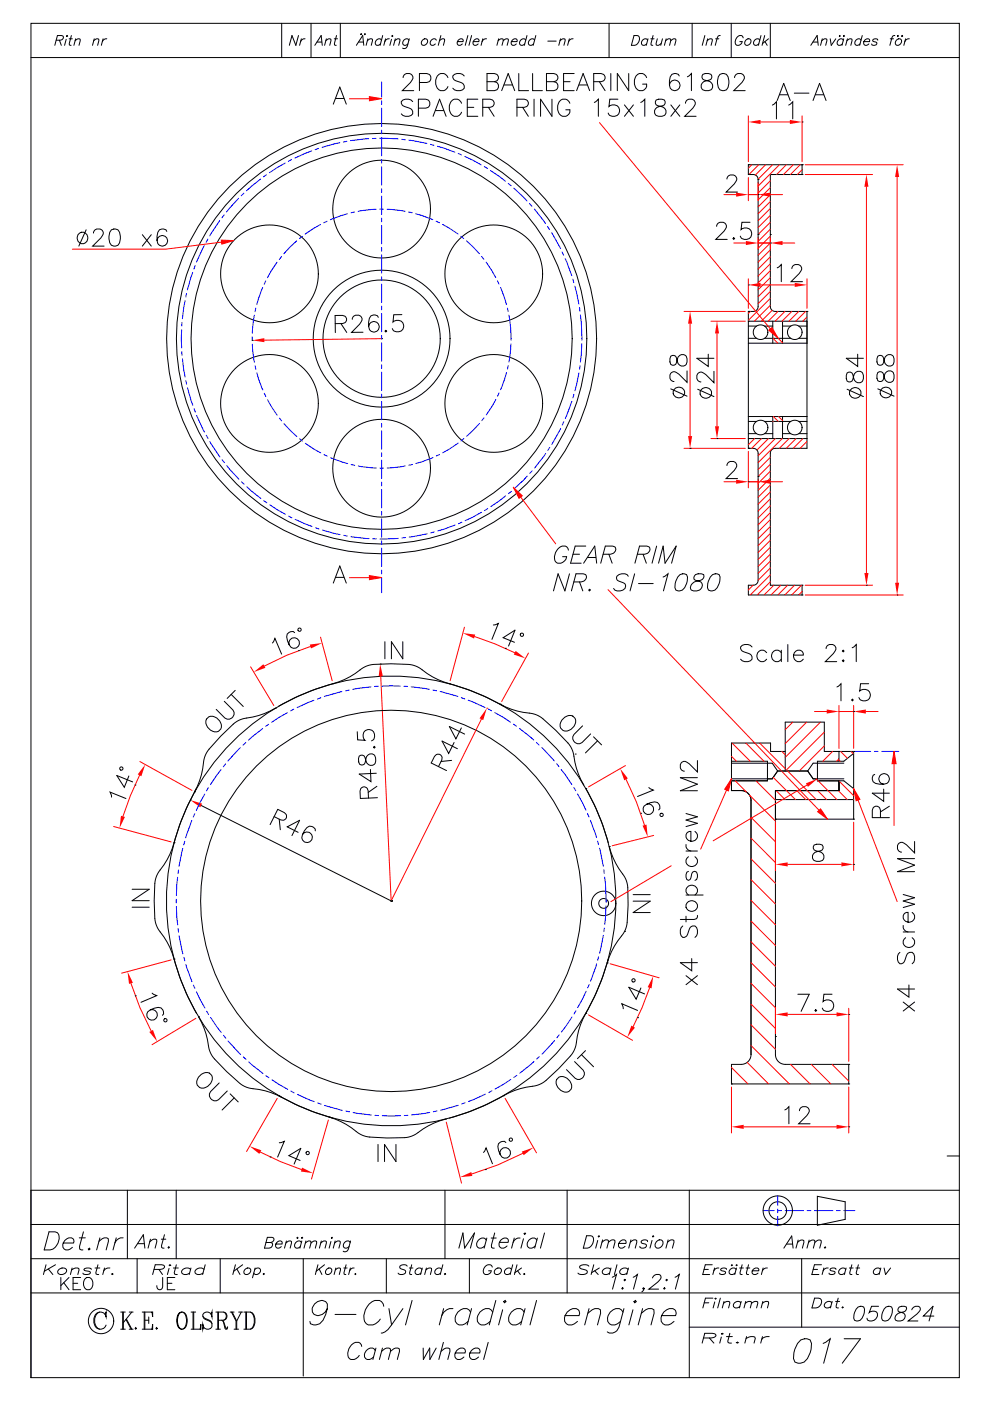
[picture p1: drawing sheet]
<svg xmlns="http://www.w3.org/2000/svg" width="210mm" height="297mm" viewBox="0 0 210 297" stroke-linecap="round" stroke-linejoin="round" font-family="sans-serif">
<g fill="none" stroke="#000" stroke-width=".21">
<path d="M158.7 68.1h12.5v-2.1h-6.8a1.03 1.03 0 0 1-1-1v-28h6.7v-2.1h-11.4v2.1h1.1a1.04 1.04 0 0 1 1 1v27a1.04 1.04 0 0 1-1 1h-1.1v29h1.1a1.04 1.04 0 0 1 1 1.1v26.9a1.04 1.04 0 0 1-1 1.1h-1.1v2h11.4v-2h-6.7v-28a1.03 1.03 0 0 1 1-1.1h6.8v-26.9M158.7 72.7h12.5M158.7 71.7h1.8M158.7 69.1h1.8M162.2 71.7h1.7M162.2 69.1h1.7M163.9 68.1v4.6M166 71.7h1.7M166 69.1h1.7M166 68.1v4.6M169.4 71.7h1.8M169.4 69.1h1.8"/>
<path d="M158.7 93h12.5M158.7 88.3h12.5M158.7 91.9h1.8M158.7 89.3h1.8M162.2 91.9h1.7M162.2 89.3h1.7M163.9 88.3v4.7M166 88.3v4.7M166 91.9h1.7M166 89.3h1.7M169.4 91.9h1.8M169.4 89.3h1.8"/>
<path d="M120.6 116.6l-.4-.7a1.75 1.75 0 0 0-2.4 1.2 1.65 1.65 0 0 0 .5 2.3 1.65 1.65 0 0 0 1.9-1.4h-.9M121.5 117.5h1.4M123.8 119.4l2.3-3.6 .5 3.6M124.2 115.8h-2.2l-1 3.6h2.3M124.6 118.2h1.8M127.9 117.5h1.6a1.12 1.12 0 0 0 1-1.4l-.6-.3h-1.5l-1 3.6M129.1 117.5l.7 1.9M135.2 117.5h1.5a1.12 1.12 0 0 0 1.1-1.4l-.6-.3h-1.6l-.9 3.6M136.4 117.5l.7 1.9M139.3 115.8l-1 3.6M139.7 119.4l1-3.6 .4 3.6 2.3-3.6-1 3.6M120.8 121.6l-1 3.7-1.4-3.7-1 3.7"/>
<path d="M121.7 123.4h1.6a1.11 1.11 0 0 0 1-1.4l-.6-.4h-1.5l-1 3.7M122.9 123.4l.7 1.9M124.9 125.1l.2-.2 .1 .2-.2 .2zM133.3 122.2a1.49 1.49 0 0 0-2.5 .3l.2 .5 1.5 .7 .2 .5a1.47 1.47 0 0 1-2.5 .5M134.6 121.6l-1 3.7M135.4 123.7h3.1M140.6 122.3l1.1-.7-1 3.7M144.2 121.8l.6-.2 .8 .2a3 3 0 0 1-.9 3.3l-.5 .2-.8-.2a3 3 0 0 1 .8-3.3zM147.5 121.8l-.3 .7v.3l1.5 .6a1.15 1.15 0 0 1 .1 1.2 1.15 1.15 0 0 1-1 .7l-1.2-.2a1.31 1.31 0 0 1 1.2-1.9l.8-.2a.89 .89 0 0 0 .6-1.2l-.4-.2zM151.1 121.8l.6-.2 .8 .2a3 3 0 0 1-.9 3.3l-.5 .2-.8-.2a3 3 0 0 1 .8-3.3zM58.4 150.1a21.9 21.9 0 0 1-7.2 2.4l-1.4 .7a43.4 43.4 0 0 0-5.9 6.3l-.5 1a22 22 0 0 1-2.1 7.4M59.1 149.7a47.7 47.7 0 0 1 47.7 0"/>
<path d="M106.1 149.3a21.8 21.8 0 0 0 7.3 2.1l1.4 .7a42.8 42.8 0 0 1 6.1 6l.6 1.1a21.8 21.8 0 0 0 2.3 7.2M122 159.8h.1M41.7 167.1a47.7 47.7 0 0 0 0 47.7M124.3 167.1a47.9 47.9 0 0 1-.6 48.9 24 24 0 0 0-1.7 6.1l-.7 1.4a42.7 42.7 0 0 1-6.1 6l-1.1 .5a22 22 0 0 0-7.3 2.3 47.7 47.7 0 0 1-47.7 0M129 178.6a47.9 47.9 0 0 0-34.9-34.1 23.6 23.6 0 0 1-5.5-3.1l-1.5-.5a42.4 42.4 0 0 0-8.6 .1l-1.1 .4a21.8 21.8 0 0 1-6.8 3.5 47.9 47.9 0 0 0-34.1 35 23.8 23.8 0 0 1-3.2 5.5l-.4 1.5a42.4 42.4 0 0 0 .1 8.5l.3 1.2a21.8 21.8 0 0 1 3.6 6.7 47.7 47.7 0 0 0 33.7 33.7M129.2 179.4a21.6 21.6 0 0 0 3.5 6.9l.4 1.5a43.1 43.1 0 0 1-.2 8.5l-.4 1.1a21.9 21.9 0 0 0-3.7 6.7M132.5 197.4h.1M42.1 215.5a21.8 21.8 0 0 1 2.4 7.3l.7 1.4a43.8 43.8 0 0 0 6.2 5.9l1.1 .4a21.7 21.7 0 0 1 7.4 2.2M129 203.3a47.7 47.7 0 0 1-33.7 33.7M69.8 236.8a21.9 21.9 0 0 1 6.7 3.7l1.5 .5a43.5 43.5 0 0 0 8.6 .1l1.1-.4a21.8 21.8 0 0 1 6.8-3.5"/>
<circle cx="80.9" cy="71.8" r="43.5"/>
<circle cx="80.9" cy="71.8" r="40.4"/>
<circle cx="161.3" cy="70.4" r="1.55"/>
<circle cx="168.6" cy="70.4" r="1.55"/>
<circle cx="161.3" cy="90.6" r="1.55"/>
<circle cx="168.6" cy="90.6" r="1.55"/>
</g>
<g fill="none" stroke="#00f" stroke-width=".21">
<path d="M55.3 38l-3 2.4M56.5 37l-.6 .5M60.5 34.6l-3.3 2M61.8 33.8l-.6 .4M66.1 32l-3.6 1.5M67.6 31.5l-.8 .2M72.1 30.3l-3.8 .9M73.6 30l-.8 .1M78.2 29.4l-3.8 .4M79.8 29.3l-.8 .1M80.5 29.3l3.9 .1M85.2 29.5l.8 .1"/>
<path d="M86.7 29.7l3.8 .7M91.3 30.6l.7 .2M92.8 31l3.7 1.3M97.2 32.5l.7 .4M98.6 33.2l3.5 1.7M102.7 35.3l.7 .4M104 36.2l3.2 2.2M107.8 38.9l.6 .5M109 39.9l2.8 2.7M40.9 57.7l-1.2 3.7M41.4 56.3l-.3 .7M43.3 52l-1.6 3.6"/>
<path d="M44.1 50.7l-.4 .7M46.6 46.8l-2.1 3.2M47.6 45.6l-.5 .6M50.6 42l-2.6 2.9M51.7 41l-.5 .5M112.3 43.2l.5 .5M113.3 44.3l2.4 3.1M116.1 48l.5 .7M117 49.3l1.9 3.4M119.2 53.4l.4 .7M119.9 54.8l1.4 3.6M121.5 59.2l.2 .7"/>
<path d="M38.5 69.9v3.9M38.6 74.5v.8M38.6 68.3v.8M38.7 76.1l.6 3.8M39.3 63.7l-.6 3.9M39.6 62.2l-.2 .8M121.9 60.7l.9 3.8M122.8 79.1l-.9 3.7M122.9 65.2l.1 .8M123 77.5l-.1 .8M123.1 66.8l.3 5.3M123.4 72.9l-.3 3.8"/>
<path d="M39.4 80.7l.2 .7M39.8 82.2l1.1 3.7M41.2 86.6l.2 .8M41.7 88.1l1.7 3.5M43.8 92.3l.3 .6M44.5 93.6l2.1 3.3M47.1 97.5l.5 .6M48.1 98.7l2.6 2.9M112.9 99.8l-.6 .6M115.7 96.1l-2.3 3.1M116.6 94.8l-.4 .7M118.9 90.8l-1.9 3.4"/>
<path d="M119.6 89.4l-.3 .7M121.3 85.1l-1.4 3.6M121.7 83.6l-.2 .7M51.2 102.1l.6 .6M52.4 103.2l2.9 2.5M55.9 106.1l.7 .5M57.2 107l3.3 2M61.2 109.4l.7 .4M62.6 110.1l3.6 1.5M66.9 111.9l.7 .2M68.4 112.4l3.7 .9M72.9 113.5l.8 .1"/>
<path d="M74.4 113.8l3.9 .4M79.1 114.2h.7M84.5 114.1l-3.9 .2M86 113.9l-.7 .1M90.6 113.2l-3.8 .6M92.1 112.8l-.7 .2M96.5 111.3l-3.6 1.2M98 110.7l-.7 .3M102.1 108.6l-3.4 1.8M103.5 107.8l-.7 .4M107.2 105.1l-3.1 2.3M108.5 104.2l-.6 .4"/>
<path d="M111.8 100.9l-2.8 2.7"/>
</g>
<path d="M170.8 34.9h20.8M190.3 37.5v86M170.8 126.1h20.8" fill="none" stroke="#f00" stroke-width=".21"/>
<g fill="#f00">
<path d="M190.3 34.9l.4 2.6h-.8z"/>
<path d="M189.9 123.5h.8l-.4 2.6z"/>
</g>
<g fill="none" stroke="#000" stroke-width=".21">
<path d="M170.1 34.9h.1M186.2 79a1.36 1.36 0 0 0 .3 1.9l.7-.2 .2-.3a1.67 1.67 0 0 1 1-1.8 .95 .95 0 0 1 1.2 .9v.7a1.04 1.04 0 0 1-1.1 .9 1.04 1.04 0 0 1-.9-1.1l-.2-.7a.73 .73 0 0 0-1.2-.3zM186.2 75.5a1.37 1.37 0 0 0 .3 1.9l.7-.2 .2-.3a1.67 1.67 0 0 1 1-1.7 .94 .94 0 0 1 1.2 .8v.7a1.04 1.04 0 0 1-1.1 .9 1.04 1.04 0 0 1-.9-1l-.2-.7a.73 .73 0 0 0-1.2-.4zM186.2 82.4l3.4 1.6M170.1 126.1h.1M190.3 126.1h.1"/>
<circle cx="187.9" cy="83.2" r="1.2"/>
</g>
<path d="M170.8 37h14.3M183.8 39.6v81.9M170.8 124.1h14.3" fill="none" stroke="#f00" stroke-width=".21"/>
<g fill="#f00">
<path d="M183.8 37l.4 2.6h-.9z"/>
<path d="M183.3 121.5h.9l-.4 2.6z"/>
</g>
<g fill="none" stroke="#000" stroke-width=".21">
<path d="M170.1 37h.1M179.7 79.1a1.37 1.37 0 0 0 .3 1.9l.7-.2 .2-.4a1.65 1.65 0 0 1 1-1.7 .94 .94 0 0 1 1.2 .9v.7a1.04 1.04 0 0 1-1.1 .9 1.04 1.04 0 0 1-.9-1.1l-.2-.7a.73 .73 0 0 0-1.2-.3zM181.9 75.1v2.6l-2.4-1.8h3.6M179.7 82.5l3.4 1.6M170.1 124.1h.1M183.8 124.1h.1"/>
<circle cx="181.4" cy="83.3" r="1.2"/>
</g>
<path d="M150.8 68.1h7.3M152.1 70.7v19.7M150.8 93h7.3" fill="none" stroke="#f00" stroke-width=".21"/>
<g fill="#f00">
<path d="M152.1 68.1l.4 2.6h-.8z"/>
<path d="M151.7 90.4h.8l-.4 2.6z"/>
</g>
<g fill="none" stroke="#000" stroke-width=".21">
<path d="M150.2 75.1v2.6l-2.4-1.8h3.6M151.4 78.7v2.4l-1.7-1.7a1.09 1.09 0 0 0-1.7-.2l-.2 .4v.7a.91 .91 0 0 0 .9 .7M158.7 68.1h.1M148 82.5l3.4 1.6M152.1 93h.1M158.7 93h.1"/>
<circle cx="57.2" cy="58.1" r="10.4"/>
<circle cx="80.9" cy="44.3" r="10.4"/>
<circle cx="104.7" cy="58.1" r="10.4"/>
<circle cx="80.9" cy="71.8" r="12.4"/>
<circle cx="80.9" cy="71.8" r="14.5"/>
<circle cx="80.9" cy="71.8" r="45.6"/>
<circle cx="57.2" cy="85.5" r="10.4"/>
<circle cx="80.9" cy="99.3" r="10.4"/>
<circle cx="104.7" cy="85.5" r="10.4"/>
<circle cx="149.7" cy="83.3" r="1.2"/>
</g>
<g fill="none" stroke="#f00" stroke-width=".21">
<path d="M158.7 24.6v9.7M159.5 34.9l-.8 .8M160.9 34.9l-2 2.1M161.3 25.9h6.2M162.4 34.9l-2.2 2.2M163.4 39.8l-2.6 2.6M163.4 38.3l-2.6 2.6M163.9 34.9l-3.1 3.1M165.3 34.9l-4.5 4.5M166.8 34.9l-2.1 2.1M168.3 34.9l-2.1 2.1M169.7 34.9l-2 2.1"/>
<path d="M170.1 36l-1 1M170.1 24.6v9.7M163.4 58.8l-2.6 2.6M163.4 57.4l-2.6 2.6M163.4 55.9l-2.6 2.6M163.4 54.4l-2.6 2.6M163.4 53l-2.6 2.6M163.4 51.5l-2.6 2.6M163.4 50l-2.6 2.6M163.4 48.6l-2.6 2.6M163.4 47.1l-2.6 2.6M163.4 45.7l-2.6 2.5"/>
<path d="M163.4 44.2l-2.6 2.6M163.4 42.7l-2.6 2.6M163.4 41.3l-2.6 2.5M159.2 66l-.5 .4M163.4 64.7l-3.4 3.4M163.4 63.2l-4.7 4.7M163.4 61.8l-2.6 2.6M163.4 60.3l-2.6 2.6M163.8 65.8l-2.3 2.3M165 66l-2.1 2.1M166.5 66l-2.1 2.1M167.9 66l-2 2.1"/>
<path d="M169.4 66l-2.1 2.1M170.9 66l-2.1 2.1M171.2 67.2l-.9 .9M160.1 93l-1.4 1.3M161.5 93l-2.1 2M163 93l-2.5 2.4M163.4 97l-2.6 2.5M163.4 98.4l-2.6 2.6M163.4 99.9l-2.6 2.6M164.5 93l-3.7 3.6M165.9 93l-5.1 5.1M167.4 93l-2.1 2"/>
<path d="M168.9 93l-2.1 2M170.3 93l-2.1 2M171.2 93.6l-1.5 1.4M163.4 101.3l-2.6 2.6M163.4 102.8l-2.6 2.6M163.4 104.3l-2.6 2.6M163.4 105.7l-2.6 2.6M163.4 107.2l-2.6 2.6M163.4 108.7l-2.6 2.6M163.4 110.1l-2.6 2.6M163.4 111.6l-2.6 2.6M163.4 113.1l-2.6 2.6"/>
<path d="M163.4 114.5l-2.6 2.6M163.4 116l-2.6 2.6M163.4 117.5l-2.6 2.6M163.4 118.9l-2.6 2.6M159.7 124.1l-1 1M163.4 120.4l-2.6 2.6M163.4 121.9l-4.3 4.2M163.4 123.3l-2.8 2.8M164.1 124.1l-2 2M165.6 124.1l-2.1 2M167.1 124.1l-2.1 2M168.5 124.1l-2 2"/>
<path d="M170 124.1l-2.1 2M170.1 125.4l-.7 .7"/>
</g>
<g fill="none" stroke="#00f" stroke-width=".21">
<path d="M56.4 59.5l-.4 .7M58.8 55.6l-2.1 3.3M59.7 54.4l-.5 .6M62.9 51.1l-2.7 2.7M64.1 50.1l-.6 .5M68 47.6l-3.3 2M69.4 46.9l-.7 .3M73.7 45.3l-3.6 1.3M75.2 44.9l-.8 .2M79.8 44.4l-3.8 .4M81.3 44.3h-.7M82.1 44.4l3.8 .4"/>
<path d="M86.7 44.9l.7 .2M88.2 45.3l3.6 1.3M92.5 46.9l.7 .3M93.9 47.6l3.2 2M97.7 50.1l.7 .5M98.9 51.1l2.8 2.7M102.2 54.4l.4 .6M103.1 55.6l2.1 3.2M105.5 59.5l.3 .7M53.5 71.4v.8M53.5 73l.5 3.8M54 66.8l-.5 3.9"/>
<path d="M54.1 77.5l.2 .8M54.3 65.3l-.2 .8M54.5 79l1.2 3.7M55.7 60.9l-1.2 3.7M106.2 60.9l1.2 3.7M107.4 79l-1.2 3.6M107.6 65.3l.2 .8M107.8 77.5l-.2 .7M107.9 66.8l.4 2.8 .1 2.5M108.4 72.9l-.5 3.8M56.1 83.4l.3 .7M56.8 84.8l2 3.2"/>
<path d="M59.3 88.6l.4 .6M60.2 89.8l2.8 2.7M63.6 93l.6 .5M64.8 94l3.2 2M68.7 96.4l.7 .3M70.1 97l3.6 1.3M74.5 98.5l.7 .1M76 98.8l3.8 .4M80.6 99.2h.8M86 98.8l-3.9 .4M87.5 98.5l-.8 .1M91.8 97l-3.6 1.3"/>
<path d="M93.2 96.3l-.7 .4M97.2 93.9l-3.3 2.1M98.4 93l-.6 .5M101.7 89.8l-2.7 2.7M102.7 88.6l-.5 .6M105.2 84.7l-2.1 3.3M105.9 83.3l-.4 .7"/>
</g>
<g fill="#f00">
<path d="M158.7 25.9l2.6-.5v.9z"/>
<path d="M167.5 25.4l2.6 .5-2.6 .4z"/>
</g>
<path d="M154.2 38a.9 .9 0 0 1 .7-.9h.7a.89 .89 0 0 1 .5 1.4l-2.1 2.2h2.4M158.7 34.9h.1M163.8 22.3l.9-.7v3.6M167.3 22.3l.8-.7v3.6M170.1 34.9h.1M170.1 25.9h.1" fill="none" stroke="#000" stroke-width=".21"/>
<path d="M158.7 37.6v5M160.8 38.7v3.9M153.5 41.3h2.6M158.7 41.3h2.1M163.4 41.3h2.6" fill="none" stroke="#f00" stroke-width=".21"/>
<g fill="#f00">
<path d="M156.1 40.8l2.6 .5-2.6 .4z"/>
<path d="M160.8 41.3l2.6-.5v.9z"/>
</g>
<path d="M158.7 37h.1M160.8 38h.1M152 48a.89 .89 0 0 1 .7-.9h.7a.88 .88 0 0 1 .5 1.4l-2.1 2.2h2.5M155.5 50.6l.1-.2 .2 .2-.2 .1zM159.1 47.1h-1.7l-.2 1.6a1.28 1.28 0 0 1 1.9-.1 1.28 1.28 0 0 1-.2 2 1.28 1.28 0 0 1-1.9-.5M160.8 41.3h.1" fill="none" stroke="#000" stroke-width=".21"/>
<path d="M155.6 51.5h2.6M160.8 50.4v2.4M160.8 51.5h2.6M163.4 50.4v2.4M166 51.5h2.6" fill="none" stroke="#f00" stroke-width=".21"/>
<g fill="#f00">
<path d="M158.2 51.1l2.6 .4-2.6 .4z"/>
<path d="M163.4 51.5l2.6-.4v.8z"/>
</g>
<path d="M160.8 49.7h.1M163.4 49.7h.1M163.4 51.5h.1" fill="none" stroke="#000" stroke-width=".21"/>
<path d="M145.1 66h13M146.4 68.6v23.8M145.1 95h13" fill="none" stroke="#f00" stroke-width=".21"/>
<g fill="#f00">
<path d="M146.4 66l.4 2.6h-.9z"/>
<path d="M145.9 92.4h.9l-.4 2.6z"/>
</g>
<g fill="none" stroke="#000" stroke-width=".21">
<path d="M142.3 75.5a1.38 1.38 0 0 0 .3 1.9l.7-.2 .2-.3a1.67 1.67 0 0 1 1-1.7 .94 .94 0 0 1 1.2 .8v.7a1.04 1.04 0 0 1-1.1 .9 1.04 1.04 0 0 1-.9-1l-.2-.7a.74 .74 0 0 0-1.2-.4zM145.7 78.6v2.4l-1.7-1.7a1.1 1.1 0 0 0-1.7-.2l-.2 .4v.7a.9 .9 0 0 0 .9 .7M158.7 66h.1M142.3 82.4l3.4 1.6M146.4 95h.1M158.7 95h.1"/>
<circle cx="144" cy="83.2" r="1.2"/>
</g>
<path d="M108.9 103.3l1.9 1.8-.7 .5z" fill="none" stroke="#f00" stroke-width=".21"/>
<path d="M108.9 103.3l1.9 1.8-.7 .5z" fill="#f00"/>
<path d="M158.7 59.1v6.3M171.2 59.1v6.3M161.3 60.4h7.3M110.4 105.4l7.5 9.9" fill="none" stroke="#f00" stroke-width=".21"/>
<path d="M164.9 56.8l.8-.7v3.6M168 56.9a.9 .9 0 0 1 .7-.8h.6a.89 .89 0 0 1 .6 1.4l-2.1 2.2h2.4" fill="none" stroke="#000" stroke-width=".21"/>
<g fill="#f00">
<path d="M168.6 60l2.6 .4-2.6 .4z"/>
<path d="M158.7 60.4l2.6-.4v.8z"/>
</g>
<path d="M158.7 66h.1M158.7 60.4h.1M171.2 66h.1M154.2 98.7a.9 .9 0 0 1 .7-.9h.7a.89 .89 0 0 1 .5 1.4l-2.1 2.2h2.4" fill="none" stroke="#000" stroke-width=".21"/>
<path d="M158.7 95.7v7.7M153.5 102.1h2.6M158.7 102.1h2.1M160.8 101.7v1.7M163.4 102.1h2.6" fill="none" stroke="#f00" stroke-width=".21"/>
<g fill="#f00">
<path d="M160.8 102.1l2.6-.4v.9z"/>
<path d="M156.1 101.7l2.6 .4-2.6 .5z"/>
</g>
<g fill="none" stroke="#000" stroke-width=".21">
<path d="M158.7 95h.1M158.7 102.1h.1M160.8 101h.1M159.5 137.1a1.6 1.6 0 0 0-2.4 0 .93 .93 0 0 0 .7 1.1l1 .3a.88 .88 0 0 1 .7 .7 .88 .88 0 0 1-.3 .9 1.66 1.66 0 0 1-2.1-.4M162.6 138.4a1.16 1.16 0 0 0-1.7-.2 1.16 1.16 0 0 0 0 1.7 1.16 1.16 0 0 0 1.7-.2M165.7 138.4a1.16 1.16 0 0 0-1.7-.2 1.16 1.16 0 0 0 0 1.7 1.16 1.16 0 0 0 1.7-.2M165.7 137.8v2.5M167.1 136.6v3.7M168.3 138.9h2.1a1.04 1.04 0 0 0-1-1.1 1.04 1.04 0 0 0-1.1 1.1 1.14 1.14 0 0 0 .7 1.3 1.14 1.14 0 0 0 1.4-.5M175.2 137.5a.88 .88 0 0 1 .7-.9h.7a.88 .88 0 0 1 .5 1.4l-2 2.3h2.4M178.9 137.8l.1 .2-.1 .2-.2-.2zM180.8 137.3l.8-.7v3.7"/>
<path d="M75.8 155.1l.1 1.7 1.5 .1a1.28 1.28 0 0 1-.1-1.9 1.28 1.28 0 0 1 1.9 .2 1.28 1.28 0 0 1-.4 1.8M79.4 158.2l.2 .2-.2 .2-.2-.2zM166.6 159.3h-3.2v-1.8h-8.2v10.1h2a2.08 2.08 0 0 1 2.1 2.1v53.9M178 159.3v2.1M178.7 140.1l.2-.2 .1 .2-.1 .2zM181.1 159.7l-2.1 1.7h-5.6v4.1h5.6l2.1 1.7M76.2 160.3a1.37 1.37 0 0 0 .4 1.9l.7-.2 .2-.4a1.67 1.67 0 0 1 .9-1.8 .94 .94 0 0 1 1.3 .8v.7a1.04 1.04 0 0 1-1.1 1 1.04 1.04 0 0 1-1-1l-.2-.7a.73 .73 0 0 0-1.2-.3zM78.6 163.1l.1 2.6-2.5-1.6 3.6-.2M79.9 166.7l-1.8 1.3M80.1 169.1l-3.7 .2v-1.6l.1-.5a.84 .84 0 0 1 1.4-.1l.2 .5 .1 1.6M155.2 161.4h7.6v4.1h-7.6M155.2 161.8h8.6l1.1 1.6"/>
<path d="M164.5 167.6v56a2.09 2.09 0 0 0 2.1 2h13.4v4.2h-24.8v-4.2h2a2.08 2.08 0 0 0 2.1-2M164.5 167.6h13.5v-2.1h-4.6v-.4h-.9l-1.2-1.7h-6.4l-1.1 1.7h-1v.4h-7.6v2.1h2a2.08 2.08 0 0 1 2.1 2.1v53.9M164.5 169.5h16.6M164.9 163.4h6.4M164.9 163.4l-1.1 1.7h-8.6M166.6 163.4v-10.3h8.2v6.2h6.3v14.3h-16.6M171.3 163.4l1.2 1.7h6.5M178 165.5v2.1h-13.5M179 161.8h-6.5l-1.2 1.6"/>
</g>
<g fill="none" stroke="#f00" stroke-width=".21">
<path d="M80.8 143.4l2.2 47.6M155.3 157.5l3.8 3.9M158.2 157.5l3.9 3.9M161.1 157.5l5.5 5.4M165.8 159.3l.8 .7M168.2 153.1l-1.6 1.6M171.1 153.1l-4.5 4.5M174 153.1l-7.4 7.4M174.8 158.1l-5.3 5.3M174.8 155.2l-8.2 8.2M176.6 159.3l-2.1 2.1M178.3 159.3l1.5 1.4"/>
<path d="M180.5 159.3l.5 .5M155.2 160.3l1 1.1M155.9 165.5l2.5 2.4M159 168.5l5.5 5.5M159.3 177.7l5.2 5.1M159.3 173.3l5.2 5.1M160.3 165.5l4.2 4.2M164 164.8l4.7 4.7M164.6 167.6l1.9 1.9M167.1 163.4l6 6.1M169 167.6l1.9 1.9M173.1 165.1l.3 .3"/>
<path d="M173.4 167.6l1.9 1.9M173.5 165.5l4 4M177.8 167.6l1.9 1.9M178 160.9l-.5 .5M178 165.5l3.1 3.1M178 161.1l.2 .3M181.1 169.5h.1M159.3 190.9l5.2 5.1M159.3 195.2l5.2 5.2M159.3 199.6l5.2 5.2M159.3 186.5l5.2 5.1M159.3 182.1l5.2 5.1"/>
<path d="M159.3 204l5.2 5.2M159.3 208.4l5.2 5.2M159.3 212.8l5.2 5.2M159.3 217.2l5.2 5.2M155.2 226.3l3.4 3.5M158.5 225.2l4.5 4.6M159.3 221.6l8.1 8.2M167.7 225.6l4.1 4.2M172.1 225.6l4.1 4.2M176.5 225.6l3.5 3.6"/>
</g>
<path d="M80.6 140.8l.6 2.5-.9 .1z" fill="#f00"/>
<path d="M80.6 140.8h.1M42.7 170.7l40.3 20.3M58.1 173.1l1.4 .7 .6 .1a.83 .83 0 0 0 .6-1.3l-.4-.3-1.4-.7-1.6 3.2M59.2 173.7l.3 2.2M63.2 176.4l-2.3-1.1 2.7-1.4-1.7 3.2M66.9 176.1a1.07 1.07 0 0 0-1.3-1 3.3 3.3 0 0 0-1.6 2.5 1.12 1.12 0 0 0 1.6 .9 1.12 1.12 0 0 0 .4-1.8 1.12 1.12 0 0 0-1.8 .2" fill="none" stroke="#000" stroke-width=".21"/>
<path d="M40.4 169.6l2.5 .8-.4 .7z" fill="#f00"/>
<path d="M40.4 169.6h.1M83 191h.1" fill="none" stroke="#000" stroke-width=".21"/>
<path d="M98.5 133l-3 11.3M100.7 134.9l4.3 1.6 4.2 1.9M112.1 138.4l-5.7 10.3" fill="none" stroke="#f00" stroke-width=".21"/>
<g fill="#f00">
<path d="M109.4 138l2.1 1.6-2.5-.9z"/>
<path d="M98.2 134.2l2.6 .3-.3 .8z"/>
</g>
<g fill="none" stroke="#000" stroke-width=".21">
<path d="M104.6 132.5l1.1-.3-1.4 3.3M107.2 137.4h.1M109.1 136.1l-2.4-.9 2.5-1.6-1.3 3.3M95.3 144.9h.1M106.1 149.3h.1M83 191h.1"/>
<circle cx="110.7" cy="134.6" r=".35"/>
</g>
<path d="M132.7 162.3l-7.9 4.5M132.8 165.2l2.2 4.8 1.7 4.9M138.6 177.1l-8.7 2.2" fill="none" stroke="#f00" stroke-width=".21"/>
<g fill="#f00">
<path d="M136.3 175l.8-.2 .3 2.6z"/>
<path d="M131.5 162.9l1.7 2.1-.8 .4z"/>
</g>
<g fill="none" stroke="#000" stroke-width=".21">
<path d="M124.3 167.1h.1M129.2 179.4h.1M135.9 172.4h.1M137.2 170.5a1.13 1.13 0 0 1 1.4 1 1.13 1.13 0 0 1-1.4 1.1 1.13 1.13 0 0 1-.6-1.7 3.3 3.3 0 0 1 2.9-.8 1.06 1.06 0 0 1 .2 1.6M137.6 166.9l1 .6-3.4 1.3M83 191h.1"/>
<circle cx="140.3" cy="172.7" r=".35"/>
</g>
<path d="M124.8 215.1l9.4 5.4M129.4 204.3l10.4 3M137.8 209.4l-1.6 4.2-1.9 4" fill="none" stroke="#f00" stroke-width=".21"/>
<g fill="#f00">
<path d="M133.9 217.4l.8 .4-1.6 2.1z"/>
<path d="M138.6 206.9l-.4 2.6-.8-.2z"/>
</g>
<g fill="none" stroke="#000" stroke-width=".21">
<path d="M83 191h.1M124.3 214.8h.1M128.8 204.1h.1M132.2 213.8l-.3-1 3.3 1.4M135.2 215.7h.1M135.9 209.4l-1 2.4-1.5-2.5 3.3 1.4"/>
<circle cx="134.4" cy="207.8" r=".35"/>
</g>
<path d="M94.7 237.9l3.2 12.9M107.1 232.8l6.7 11.6M110.9 244.5l-5.3 2.4-5.5 2" fill="none" stroke="#f00" stroke-width=".21"/>
<g fill="#f00">
<path d="M97.6 249.5l2.4-1.1 .2 .9z"/>
<path d="M110.7 244.1l2.4-.9-2 1.7z"/>
</g>
<g fill="none" stroke="#000" stroke-width=".21">
<path d="M83 191h.1M94.5 237.2h.1M106.8 232.3h.1M102.6 244.3l.5-1 1.4 3.4M103 247.9h.1M107.3 242.2a1.07 1.07 0 0 0-1.6 .3 3.3 3.3 0 0 0 .8 2.8 1.13 1.13 0 0 0 1.7-.6 1.13 1.13 0 0 0-1-1.4 1.13 1.13 0 0 0-1.1 1.4"/>
<circle cx="108.4" cy="241.6" r=".35"/>
</g>
<path d="M58.8 232.8l-6.5 11.3M69.7 237.4l-3.6 12.5M55.2 244.2l4.3 2 4.4 1.7" fill="none" stroke="#f00" stroke-width=".21"/>
<g fill="#f00">
<path d="M52.9 243l2.5 .8-.4 .8z"/>
<path d="M64.1 247.5l2.3 1.2-2.6-.4z"/>
</g>
<g fill="none" stroke="#000" stroke-width=".21">
<path d="M83 191h.1M59.1 232.3h.1M69.8 236.8h.1M57.3 245.2h.1M59.2 242.2l1.1-.3-1.4 3.4M63.7 246l-2.4-1 2.5-1.6-1.4 3.4"/>
<circle cx="65.3" cy="244.4" r=".34"/>
</g>
<path d="M27.8 208.4l1.9 5.2 2.4 4.9M36.3 203.5l-10.5 2.8M41.6 215.9l-9.4 5.6" fill="none" stroke="#f00" stroke-width=".21"/>
<g fill="#f00">
<path d="M27.1 206l1.1 2.3-.8 .3z"/>
<path d="M31.7 218.8l.7-.5 .9 2.5z"/>
</g>
<g fill="none" stroke="#000" stroke-width=".21">
<path d="M83 191h.1M28.7 211.1h.1M31.9 214.1a1.13 1.13 0 0 1 1.5 1 1.13 1.13 0 0 1-1.5 1.1 1.13 1.13 0 0 1-.6-1.7 3.3 3.3 0 0 1 2.9-.8 1.07 1.07 0 0 1 .3 1.5M32.3 210.5l.9 .6-3.3 1.4M36.9 203.3h.1M42.1 215.5h.1"/>
<circle cx="35.1" cy="216.3" r=".35"/>
</g>
<path d="M24.1 175.2l12.2 3.3M29.6 164.3l-1.9 4.3-1.6 4.5M29.7 161.4l11 6.1" fill="none" stroke="#f00" stroke-width=".21"/>
<g fill="#f00">
<path d="M30.8 162.1l-.8 2.4-.8-.4z"/>
<path d="M25.7 172.9l.8 .3-1.1 2.3z"/>
</g>
<g fill="none" stroke="#000" stroke-width=".21">
<path d="M23.7 169l-.4-1.1 3.4 1.4M27.3 164.5l-.9 2.4-1.6-2.5 3.3 1.3M28.6 166.4h.1M36.9 178.6h.1M41.3 167.9h.1M83 191h.1"/>
<circle cx="25.7" cy="162.9" r=".35"/>
</g>
<path d="M65.8 137l-4.9 1.9-4.8 2.3M68 135.1l2.5 9.2M53.2 141.4l4.9 8.2" fill="none" stroke="#f00" stroke-width=".21"/>
<g fill="#f00">
<path d="M65.7 136.6l2.6-.3-2.3 1.2z"/>
<path d="M53.8 142.5l2.1-1.7 .4 .8z"/>
</g>
<g fill="none" stroke="#000" stroke-width=".21">
<path d="M57.8 136.3l.5-1 1.4 3.4M62.5 134.1a1.07 1.07 0 0 0-1.6 .3 3.3 3.3 0 0 0 .9 2.8 1.13 1.13 0 0 0 1.7-.6 1.13 1.13 0 0 0-1.1-1.4 1.13 1.13 0 0 0-1.1 1.5M63.3 137.9h.1M81.6 136v3.7M85.4 136v3.7l-2.4-3.7v3.7M44.3 152a2.06 2.06 0 0 1 2.5 2.5 1.67 1.67 0 0 1-2.8-.3 1.5 1.5 0 0 1 .3-2.2zM47.6 148.7l1.8 1.8a1.22 1.22 0 0 1-.1 1.6 1.22 1.22 0 0 1-1.6 .1l-1.8-1.8M49 147.2l2.6 2.6M49.9 146.3l-1.7 1.8M58.4 150.1h.1M70.6 144.9h.1M119.2 152.6a1.66 1.66 0 0 1 2.8-.3 2.06 2.06 0 0 1-2.6 2.5 1.42 1.42 0 0 1-.2-2.2z"/>
<path d="M123.6 153.9l-1.9 1.8a1.22 1.22 0 0 0 .2 1.6 1.22 1.22 0 0 0 1.5 .1l1.9-1.8M125.9 156.2l1.7 1.7M126.7 157l-2.5 2.6M28 192.3h3.7M28 188.5h3.7l-3.7 2.4h3.7M83 191h.1M134.3 189.6h3.6M134.3 191h3.6l-3.6 2.4h3.6M42.1 228.3a1.67 1.67 0 0 1 2.8-.3 2.06 2.06 0 0 1-2.6 2.5 1.43 1.43 0 0 1-.2-2.2zM46.5 229.6l-1.8 1.8a1.22 1.22 0 0 0 .1 1.6 1.22 1.22 0 0 0 1.6 .1l1.8-1.8M48.8 231.9l1.7 1.7M49.7 232.7l-2.6 2.6"/>
<path d="M118.6 228.3a2.06 2.06 0 0 1 2.5 2.6 1.66 1.66 0 0 1-2.8-.4 1.48 1.48 0 0 1 .3-2.2zM121.9 225l1.8 1.9a1.22 1.22 0 0 1-.1 1.6 1.22 1.22 0 0 1-1.6 .1l-1.8-1.9M123.3 223.6l2.6 2.5M124.2 222.7l-1.7 1.7M80.2 242.6v3.6M84 242.6v3.6l-2.4-3.6v3.6"/>
<circle cx="63.5" cy="133.5" r=".35"/>
<circle cx="83" cy="191" r="40.4"/>
</g>
<path d="M155.2 230.4v9.8M157.7 238.9h19.7M180 230.4v9.8" fill="none" stroke="#f00" stroke-width=".21"/>
<g fill="#f00">
<path d="M155.2 238.9l2.5-.5v.9z"/>
<path d="M177.4 238.4l2.6 .5-2.6 .4z"/>
</g>
<path d="M155.2 229.8h.1M166.5 235.3l.8-.7v3.6M169.6 235.5a.89 .89 0 0 1 .7-.9h.7a.88 .88 0 0 1 .5 1.4l-2.1 2.2h2.4M180 229.8h.1M180 238.9h.1" fill="none" stroke="#000" stroke-width=".21"/>
<path d="M164.5 213.7v5.4M167.1 215h10.3M180 213.7v11.3" fill="none" stroke="#f00" stroke-width=".21"/>
<g fill="#f00">
<path d="M164.5 215l2.6-.4v.9z"/>
<path d="M177.4 214.6l2.6 .4-2.6 .5z"/>
</g>
<path d="M164.5 219.7h.1M169.2 210.8h2.4l-1.7 3.6M172.9 214.2l.1-.2 .2 .2-.2 .2zM176.5 210.8h-1.7l-.2 1.5a1.28 1.28 0 0 1 1.9 0 1.28 1.28 0 0 1-.2 1.9 1.28 1.28 0 0 1-1.9-.5M180 215h.1M180 225.6h.1" fill="none" stroke="#000" stroke-width=".21"/>
<path d="M164.5 174.3v10.2M181.1 174.3v10.2M167.1 183.2h11.4" fill="none" stroke="#f00" stroke-width=".21"/>
<g fill="#f00">
<path d="M164.5 183.2l2.6-.4v.9z"/>
<path d="M178.5 182.8l2.6 .4-2.6 .5z"/>
</g>
<path d="M164.5 173.6h.1M172.7 179.1a.73 .73 0 0 0 .3 1.2 1.67 1.67 0 0 1 1.8 1.1 .94 .94 0 0 1-.9 1.2h-.7a1.04 1.04 0 0 1-.9-1.1 1.04 1.04 0 0 1 1.1-1l.7-.2a.74 .74 0 0 0 .3-1.2l-.5-.1zM181.1 173.6h.1M181.1 183.2h.1" fill="none" stroke="#000" stroke-width=".21"/>
<path d="M181.1 159.3h3.6M185.5 159.3h.7M187 159.3h3.6" fill="none" stroke="#00f" stroke-width=".21"/>
<path d="M46.9 50.9l2.7 .1-2.6 .8z" fill="none" stroke="#f00" stroke-width=".21"/>
<path d="M46.9 50.9l2.7 .1-2.6 .8z" fill="#f00"/>
<path d="M47 51.3l-11.8 1.5h-19.9M80.9 71.8l-24.8 .3" fill="none" stroke="#f00" stroke-width=".21"/>
<g fill="none" stroke="#000" stroke-width=".21">
<path d="M18.3 48.7l-1.6 3.5M19.8 49.4a.9 .9 0 0 1 .7-.9h.7a.89 .89 0 0 1 .5 1.4l-2 2.3h2.4M23.6 48.7a1.18 1.18 0 0 1 1.8 .5 3 3 0 0 1-.4 2.8 1.17 1.17 0 0 1-1.7-.5 3 3 0 0 1 .3-2.8zM30.2 49.7l1.9 2.5M32.1 49.7l-1.9 2.5M35.4 49.1a1.04 1.04 0 0 0-1-.6 1.04 1.04 0 0 0-.9 .7 2.6 2.6 0 0 0 .3 2.8 1.13 1.13 0 0 0 1.7-.5 1.13 1.13 0 0 0-.8-1.5 1.13 1.13 0 0 0-1.4 1M71.1 68.6h1.6l.5-.2a.84 .84 0 0 0 0-1.4l-.6-.1h-1.5v3.6M72.3 68.6l1.2 1.9M74.7 67.7a.88 .88 0 0 1 .7-.9h.7a.89 .89 0 0 1 .5 1.4l-2 2.3 2.4-.1M80.2 67.3a1.06 1.06 0 0 0-1.5-.3 3.3 3.3 0 0 0-.3 2.9 1.13 1.13 0 0 0 1.8 .1 1.13 1.13 0 0 0-.5-1.8 1.13 1.13 0 0 0-1.5 1M81.7 70.2l.1-.2 .2 .2-.2 .2zM85.2 66.7h-1.7l-.1 1.6a1.28 1.28 0 0 1 1.9-.1 1.28 1.28 0 0 1-.2 1.9 1.28 1.28 0 0 1-1.9-.4"/>
<circle cx="17.5" cy="50.4" r="1.2"/>
</g>
<path d="M53.5 72.1l2.6-.4v.8z" fill="#f00"/>
<path d="M53.5 72.1h.1M80.9 71.8h.1M177.5 145.6l.9-.7v3.7M180.6 148.4l.2-.2 .2 .2-.2 .2zM184.3 144.9h-1.8l-.1 1.6a1.28 1.28 0 0 1 1.9 0 1.28 1.28 0 0 1-.2 1.9 1.28 1.28 0 0 1-1.9-.5" fill="none" stroke="#000" stroke-width=".21"/>
<path d="M172.8 150.8h2.6M178 149.5v9.1M178 150.8h3.1M181.1 149.5v9.1M183.7 150.8h2.5" fill="none" stroke="#f00" stroke-width=".21"/>
<g fill="#f00">
<path d="M175.4 150.4l2.6 .4-2.6 .5z"/>
<path d="M181.1 150.8l2.6-.4v.9z"/>
</g>
<path d="M178 159.3h.1M181.1 159.3h.1M181.1 150.8h.1" fill="none" stroke="#000" stroke-width=".21"/>
<path d="M173.4 172.1l.6-.6 1.5 2.1z" fill="none" stroke="#f00" stroke-width=".21"/>
<path d="M173.4 172.1l.6-.6 1.5 2.1z" fill="#f00"/>
<path d="M78.4 20.5l2.5 .4-2.5 .5zM129 125l44.7 46.8" fill="none" stroke="#f00" stroke-width=".21"/>
<g fill="none" stroke="#00f" stroke-width=".21">
<path d="M80.9 17.4v3.2M80.9 21.4v.7M80.9 22.9v3.9M80.9 27.6v.8M80.9 29.1v3.9M80.9 33.8v.8M80.9 35.4v3.8M80.9 40v.8M80.9 41.6v3.9M80.9 46.2v.8M80.9 47.8v3.9M80.9 52.5v.7"/>
<path d="M80.9 54v3.9M80.9 58.7v.8M80.9 60.2v3.9M80.9 64.9v.8M80.9 66.4v3.9M80.9 71.1v.8M80.9 72.7v3.9M80.9 77.3v.8M80.9 78.9v3.9M80.9 83.6v.7M80.9 85.1v3.9M80.9 89.8v.7"/>
<path d="M80.9 91.3v3.9M80.9 96v.8M80.9 97.5v3.9M80.9 102.2v.8M80.9 103.8v3.8M80.9 108.4v.8M80.9 110v3.9M80.9 114.6v.8M80.9 116.2v3.9M80.9 120.9v.7M80.9 122.4v3.2"/>
</g>
<path d="M78.4 20.5l2.5 .4-2.5 .5z" fill="#f00"/>
<path d="M78.4 20.9h-4.3M78.4 122l2.5 .4-2.5 .5z" fill="none" stroke="#f00" stroke-width=".21"/>
<path d="M70.7 22.1l1.4-3.6 1.4 3.6M71.2 20.9h1.7M70.7 123.6l1.4-3.6 1.4 3.6M71.2 122.4h1.7" fill="none" stroke="#000" stroke-width=".21"/>
<path d="M78.4 122l2.5 .4-2.5 .5z" fill="#f00"/>
<path d="M78.4 122.4l-4.3 .1M155.2 165.1l-.7 2.5-.8-.3z" fill="none" stroke="#f00" stroke-width=".21"/>
<g fill="none" stroke="#000" stroke-width=".21">
<path d="M168.5 19.7h3.1M164.8 21.3l1.4-3.6 1.4 3.6M165.4 20.1h1.7M172.4 21.3l1.4-3.6 1.4 3.6M173 20.1h1.7M145.5 179a1.18 1.18 0 0 0 1 1.4M145.5 172.5l2.4 .6-2.4 .7 2.4 .7-2.4 .7M147.4 176.2a1.15 1.15 0 0 1 .2 1.7 1.15 1.15 0 0 1-1.6 .2 1.15 1.15 0 0 1-.1-1.7l.6-.2v2.1M147.9 161.2v2.4l-1.7-1.7a1.09 1.09 0 0 0-1.7-.2l-.2 .4v.7a.89 .89 0 0 0 .9 .7M147.9 164.8h-3.6l3.6 1.4-3.6 1.4h3.6M144.8 196.3a1.6 1.6 0 0 0 0 2.4 .93 .93 0 0 0 1.1-.7l.3-1a.88 .88 0 0 1 .7-.7 .88 .88 0 0 1 .9 .3 1.65 1.65 0 0 1-.4 2.1M145.5 194.2v1.2"/>
<path d="M145.5 189.7h3.6M145.5 180.4h2.4M146 189.7a1.16 1.16 0 0 1-.1-1.7 1.16 1.16 0 0 1 1.7 0 1.16 1.16 0 0 1-.2 1.7M146 184.7a1.1 1.1 0 0 0 0 1.9l.4-.2 .5-1.5 .5-.2a1.09 1.09 0 0 1 0 1.9M146 181.6a1.16 1.16 0 0 0-.1 1.7 1.16 1.16 0 0 0 1.7 0 1.16 1.16 0 0 0-.2-1.7M147.9 194l-.1 .7-.6 .2h-2.9M145.5 206.8l2.4 1.9M146.7 203.2v2.6l-2.4-1.7h3.6M147.9 206.8l-2.4 1.9"/>
<circle cx="146.7" cy="192.1" r="1.2"/>
</g>
<path d="M155.2 165.1l-.7 2.5-.8-.3z" fill="#f00"/>
<path d="M189.6 159.3l.5 2.6h-.9zM154.1 167.5l-5.5 12.5" fill="none" stroke="#f00" stroke-width=".21"/>
<path d="M194 178.4v2.4l-1.7-1.7a1.09 1.09 0 0 0-1.8-.2l-.1 .3v.7a.9 .9 0 0 0 .8 .7M191.6 196.2a1.16 1.16 0 0 0 1 1.4M191.6 197.6h2.4M191.6 189.6l2.4 .7-2.4 .7 2.4 .7-2.4 .7M192.1 198.8a1.16 1.16 0 0 0-.2 1.7 1.16 1.16 0 0 0 1.7 0 1.16 1.16 0 0 0-.1-1.7M193.5 193.4a1.16 1.16 0 0 1 .2 1.7 1.16 1.16 0 0 1-1.6 .1 1.16 1.16 0 0 1-.2-1.6l.7-.2v2.1M194 182h-3.6l3.6 1.4-3.6 1.4h3.6M190.9 201.9a1.59 1.59 0 0 0 0 2.4 .92 .92 0 0 0 1-.7l.4-1a.89 .89 0 0 1 .6-.7 .89 .89 0 0 1 .9 .3 1.67 1.67 0 0 1-.3 2.1M191.6 212.4l2.4 1.9M192.8 208.8v2.6l-2.4-1.7h3.6M194 212.4l-2.4 1.9" fill="none" stroke="#000" stroke-width=".21"/>
<path d="M189.6 159.3l.5 2.6h-.9z" fill="#f00"/>
<path d="M181.1 167.2l1.3 2.2-.8 .4zM189.6 161.9v13.1" fill="none" stroke="#f00" stroke-width=".21"/>
<path d="M185.5 164.2a1.07 1.07 0 0 0-.3 1.5 3.3 3.3 0 0 0 2.9 .4 1.13 1.13 0 0 0 .2-1.8 1.13 1.13 0 0 0-1.8 .4 1.13 1.13 0 0 0 .9 1.5M186.7 173.3v-1.5l-.1-.6a.84 .84 0 0 0-1.4 0l-.2 .6v1.5h3.6M187.4 167.3v2.6l-2.4-1.8h3.6M188.6 170.9l-1.9 1.2" fill="none" stroke="#000" stroke-width=".21"/>
<path d="M181.1 167.2l1.3 2.2-.8 .3z" fill="#f00"/>
<path d="M163.1 70l.6-.6 1.4 2.3zM182 169.6l8.3 21.5" fill="none" stroke="#f00" stroke-width=".21"/>
<g fill="none" stroke="#000" stroke-width=".21">
<path d="M85.5 16.5a.91 .91 0 0 1 .7-.9h.7a.89 .89 0 0 1 .5 1.4l-2.1 2.2h2.5M89 17.5h1.5a.95 .95 0 0 0 .9-1 .95 .95 0 0 0-.9-.9h-1.5v3.6M95 16.5a1.33 1.33 0 0 0-1.5-.9 1.33 1.33 0 0 0-1.1 1.4 1.67 1.67 0 0 0 1.7 2.2l.7-.5 .2-.3M98.5 16.1a1.6 1.6 0 0 0-2.5 0 .94 .94 0 0 0 .7 1l1.1 .4a.89 .89 0 0 1 .6 .7 .89 .89 0 0 1-.3 .8 1.67 1.67 0 0 1-2.1-.3M103.3 17.3h1.6a.95 .95 0 0 1 .9 1 .95 .95 0 0 1-.9 .9h-1.6v-3.6h1.6l.5 .2a.84 .84 0 0 1 0 1.3l-.5 .2M106.4 19.2l1.4-3.6 1.4 3.6M106.9 18h1.8M110 15.6v3.6h2.1M113 15.6v3.6h2M115.9 17.3h1.6a.95 .95 0 0 1 .9 1 .95 .95 0 0 1-.9 .9h-1.6v-3.6h1.6l.5 .2a.84 .84 0 0 1 0 1.3l-.5 .2M119.5 17.3h1.4M121.8 15.6h-2.3v3.6h2.3"/>
<path d="M122.3 19.2l1.4-3.6 1.4 3.6M122.8 18h1.7M125.9 17.3h1.6l.5-.2a.84 .84 0 0 0 0-1.3l-.5-.2h-1.6v3.6M127.1 17.3l1.2 1.9M129.6 15.6v3.6M133.4 15.6v3.6l-2.5-3.6v3.6M137.2 16.5a1.33 1.33 0 0 0-1.6-.9 1.33 1.33 0 0 0-1 1.4 1.66 1.66 0 0 0 1.7 2.2 1.22 1.22 0 0 0 .9-1.4h-.9M144.1 16.1a1.07 1.07 0 0 0-1.6-.3 3.3 3.3 0 0 0-.3 2.9 1.13 1.13 0 0 0 1.8 .1 1.13 1.13 0 0 0-.5-1.7 1.13 1.13 0 0 0-1.5 .9M145.8 16.3l.9-.7v3.6M149.1 15.8a.73 .73 0 0 0 .3 1.2 1.66 1.66 0 0 1 1.7 1 .94 .94 0 0 1-.8 1.2h-.7a1.04 1.04 0 0 1-.9-1.1 1.04 1.04 0 0 1 1.1-1l.7-.1a.73 .73 0 0 0 .3-1.2l-.5-.2zM152.7 15.8a1.17 1.17 0 0 1 1.7 .5 2.96 2.96 0 0 1-.3 2.7 1.18 1.18 0 0 1-1.7-.5 2.98 2.98 0 0 1 .3-2.7zM155.8 16.5a.91 .91 0 0 1 .7-.9h.7a.89 .89 0 0 1 .5 1.4l-2.1 2.2h2.5"/>
</g>
<path d="M163.1 70l.6-.6 1.4 2.3z" fill="#f00"/>
<path d="M127.2 26l36.2 43.7M164 71.7l1 1M165.1 71.7l.9 .9M163.9 89.3h.1M164 88.3l1.1 1M165.1 88.3l.9 .8M102.1 152.5l-19.1 38.5" fill="none" stroke="#f00" stroke-width=".21"/>
<g fill="none" stroke="#000" stroke-width=".21">
<path d="M87.5 21.5a1.59 1.59 0 0 0-2.4 0 .91 .91 0 0 0 .7 1.1l1 .3a.88 .88 0 0 1 .7 .7 .88 .88 0 0 1-.3 .9 1.66 1.66 0 0 1-2.1-.4M88.7 22.9h1.6a.95 .95 0 0 0 .9-.9 .95 .95 0 0 0-.9-1h-1.6v3.7M91.9 24.7l1.3-3.7 1.4 3.7M92.4 23.4h1.7M97.9 21.9a1.33 1.33 0 0 0-1.5-.9 1.33 1.33 0 0 0-1.1 1.4 1.67 1.67 0 0 0 1.7 2.3l.7-.6 .2-.3M99.1 22.8h1.4M101.4 21h-2.3v3.7h2.3M102.4 22.8h1.5l.6-.2a.84 .84 0 0 0 0-1.4l-.6-.2h-1.5v3.7M103.6 22.8l1.2 1.9M109.6 22.8h1.6l.5-.2a.84 .84 0 0 0 0-1.4l-.5-.2h-1.6v3.7M110.9 22.8l1.2 1.9M113.3 21v3.7"/>
<path d="M117.1 21v3.7l-2.4-3.7v3.7M120.9 21.9a1.33 1.33 0 0 0-1.5-.9 1.33 1.33 0 0 0-1.1 1.4 1.66 1.66 0 0 0 1.7 2.3 1.21 1.21 0 0 0 .9-1.4h-.9M126.1 21.7l.8-.7v3.7M131.1 21h-1.8l-.1 1.6a1.28 1.28 0 0 1 1.9-.1 1.28 1.28 0 0 1-.2 2 1.28 1.28 0 0 1-1.9-.5M132.5 22.2l1.8 2.5M134.3 22.2l-1.8 2.5M135.9 21.7l.9-.7v3.7M139.2 21.2a.74 .74 0 0 0 .3 1.2 1.67 1.67 0 0 1 1.8 1 .95 .95 0 0 1-.9 1.3h-.7a1.04 1.04 0 0 1-.9-1.2 1.04 1.04 0 0 1 1.1-.9l.7-.2a.74 .74 0 0 0 .3-1.2l-.5-.2zM142.3 22.2l1.9 2.5M144.2 22.2l-1.9 2.5M145.4 21.9a.9 .9 0 0 1 .7-.9h.7a.89 .89 0 0 1 .5 1.4l-2.1 2.3h2.4M163.9 71.7h2.1"/>
<path d="M163.9 89.3h2.1M96.3 157.4l-1.1 2.3-1.4-2.6 3.2 1.6M97.9 154.3l-1.2 2.3-1.4-2.6 3.3 1.6M93 162.5l.7-1.4 .1-.5a.84 .84 0 0 0-1.3-.6l-.3 .3-.7 1.4 3.2 1.6M95.8 161.2l-2.2 .2"/>
</g>
<path d="M103.3 150.1l-.8 2.5-.8-.3z" fill="#f00"/>
<path d="M103.3 150.1h.1" fill="none" stroke="#f00" stroke-width=".21"/>
<g fill="none" stroke="#000" stroke-width=".21">
<path d="M83 191h.1"/>
<circle cx="128" cy="191.5" r="1.04"/>
<circle cx="128" cy="191.5" r="2.59"/>
</g>
<path d="M170.9 166l2.5-.9-2 1.7z" fill="#f00"/>
<path d="M171.2 166.4l-19.9 11.8M142.4 183.5l-12.8 7.6" fill="none" stroke="#f00" stroke-width=".21"/>
<g fill="none" stroke="#00f" stroke-width=".21">
<path d="M51 158.5l-2.7 2.8M52.1 157.4l-.5 .6M55.7 154.4l-3 2.5M57 153.5l-.7 .5M61 151.1l-3.4 2M62.3 150.3l-.7 .4M66.6 148.5l-3.6 1.5M68.1 147.9l-.8 .3M72.5 146.6l-3.7 1M74.1 146.3l-.8 .1M78.7 145.6l-3.9 .5M80.2 145.5h-.7"/>
<path d="M84.9 145.4l-3.9 .1M85.7 145.5h.8M87.2 145.6l3.9 .5M91.8 146.3l.8 .1M93.4 146.6l3.7 1M97.8 147.9l.8 .3M99.3 148.4l3.6 1.6M103.6 150.3l.7 .4M105 151.1l3.3 2M108.9 153.5l.7 .4M110.2 154.4l3 2.5M113.8 157.4l.5 .5"/>
<path d="M114.9 158.5l2.7 2.8M38.8 179.8l-.8 3.8M39.2 178.3l-.2 .8M40.7 173.9l-1.3 3.7M41.3 172.5l-.3 .7M43.4 168.3l-1.8 3.5M44.2 167l-.4 .6M46.9 163.2l-2.3 3.1M47.8 161.9l-.4 .6M118.1 161.9l.5 .6M119 163.1l2.3 3.2M121.7 166.9l.4 .7"/>
<path d="M122.5 168.3l1.8 3.5M124.6 172.5l.3 .7M125.2 173.9l1.3 3.7M126.7 178.3l.3 .8M127.2 179.8l.8 3.8M37.4 190.6v.8M37.4 192.2l.3 3.9M37.7 186l-.3 3.8M37.8 196.8l.1 .8M37.9 184.4l-.1 .8M38 198.4l.8 3.8M128 198.3l-.8 3.8"/>
<path d="M128.1 184.4l.1 .8M128.2 196.7l-.1 .8M128.3 185.9l.3 5.4M128.5 192.1l-.2 3.9M39 202.9l.2 .8M39.4 204.4l1.3 3.7M41 208.8l.3 .7M41.7 210.2l1.8 3.5M43.8 214.4l.4 .6M44.7 215.7l2.2 3.2M47.4 219.5l.5 .6M118.6 219.4l-.5 .6"/>
<path d="M121.3 215.6l-2.2 3.2M122.1 214.3l-.3 .6M124.3 210.1l-1.8 3.5M125 208.7l-.4 .7M126.5 204.3l-1.2 3.7M127 202.8l-.2 .8M48.4 220.7l2.6 2.8M51.6 224l.6 .6M52.8 225.1l3 2.5M56.4 228l.6 .5M57.7 228.9l3.3 2M61.7 231.3l.7 .4"/>
<path d="M63.1 232l3.6 1.5M67.4 233.8l.7 .3M68.9 234.3l3.7 1.1M73.4 235.5l.7 .2M74.9 235.8l3.9 .6M79.5 236.4l.8 .1M85 236.5h-3.9M86.5 236.4l-.8 .1M91.2 235.8l-3.9 .5M92.7 235.5l-.8 .2M97.2 234.3l-3.8 1.1M98.6 233.8l-.7 .2"/>
<path d="M102.9 231.9l-3.5 1.6M104.3 231.2l-.6 .4M108.3 228.8l-3.3 2.1M109.6 228l-.6 .4M113.3 225l-3.1 2.5M114.4 224l-.6 .5M117.6 220.6l-2.6 2.8M161.9 256.6h2.3M165 253.5v2M165 256.3v.8M165 257.9v2M165 256.6h.8"/>
<path d="M166.5 256.6h3.9M171.2 256.6h.8M172.8 256.6h3.9M177.4 256.6h.8M179 256.6h2.3"/>
</g>
<g fill="none" stroke="#000" stroke-width=".21">
<path d="M6.6 4.9h196.9v287.1h-196.9zM6.6 12.2h196.9M11.9 8.5h.9l.5-.2a.46 .46 0 0 0 0-.7l-1.1-.1-.6 2.1M12.6 8.5l.4 1.1M14 8.3l-.3 1.3M14.1 7.6h.2zM14.7 8.2h.7M15.1 7.5l-.4 1.7v.3l.4 .1M15.9 8.6l.6-.4 .5 .1-.2 1.3M16 8.2l-.3 1.4M19.9 8.6l.6-.4 .4 .1-.2 1.3M20 8.2l-.4 1.4"/>
<path d="M21.9 8.2l-.4 1.4M22.7 8.2a.91 .91 0 0 0-1 .6M59.7 4.9v7.3M63.3 7.5l-.5 2.1-.9-2.1-.5 2.1M63.9 8.2l-.4 1.4M64.7 8.2a.9 .9 0 0 0-.9 .6M66 4.9v7.3M66.8 9.6l1.3-2.1 .3 2.1M67.3 8.9h.9M69.1 8.6l.6-.4 .5 .1-.3 1.3M69.2 8.2l-.3 1.4M70.9 8.2h.7"/>
<path d="M71.4 7.5l-.5 1.7v.3l.4 .1M72.2 4.9v7.3M75.6 9.6l1.3-2.1 .3 2.1M76.1 8.9h1M76.5 7.2h.2zM77.3 7.2h.2zM77.9 8.6l.6-.4 .5 .1-.3 1.3M78 8.2l-.3 1.4M80.9 8.5a.74 .74 0 0 0-1.1 0 .74 .74 0 0 0 .1 1.1h.3l.5-.3M81.2 7.5l-.6 2.1M81.8 8.2l-.4 1.4M82.6 8.2a.91 .91 0 0 0-1 .6"/>
<path d="M83 8.3l-.3 1.3M83.1 7.6h.2zM83.7 8.6l.6-.4 .5 .1-.2 1.3M83.9 8.2l-.4 1.4M86.7 8.5a.74 .74 0 0 0-1.1 0 .74 .74 0 0 0 .2 1.1l.7-.3M86.8 8.2l-.4 1.6a.67 .67 0 0 1-1 .4M89.6 8.5a.58 .58 0 0 1 .8-.3 .58 .58 0 0 1 .3 .8 .65 .65 0 0 1-.7 .6 .65 .65 0 0 1-.6-.6zM92.6 8.5a.74 .74 0 0 0-1.1 0 .74 .74 0 0 0 .1 1.1h.3l.4-.3M93.2 8.6l.6-.4 .5 .1-.3 1.3M93.5 7.5l-.5 2.1M97 8.8h1.2l.1-.2a.68 .68 0 0 0-.9-.3 .68 .68 0 0 0-.4 .7v.3a.61 .61 0 0 0 .5 .4 .61 .61 0 0 0 .6-.4M99.2 7.5l-.5 2.1"/>
<path d="M100 7.5l-.5 2.1M100.4 8.8h1.2a.4 .4 0 0 0-.3-.6 .78 .78 0 0 0-.9 .5 .78 .78 0 0 0 .3 .9l.7-.3M102.4 8.2l-.4 1.4M103.2 8.2a.91 .91 0 0 0-.9 .6M105.7 8.6l.6-.4 .4 .1-.2 1.3M105.8 8.2l-.4 1.4M106.7 8.6l.6-.4 .5 .1-.2 1.3M108.5 8.8h1.2v-.2a.68 .68 0 0 0-.8-.3 .68 .68 0 0 0-.5 .7v.3a.6 .6 0 0 0 .6 .4 .6 .6 0 0 0 .5-.4M111.5 8.5a.74 .74 0 0 0-1.1 0 .74 .74 0 0 0 .1 1.1l.8-.3M111.8 7.5l-.6 2.1M113.4 8.5a.74 .74 0 0 0-1.1 0 .74 .74 0 0 0 .1 1.1l.8-.3M113.7 7.5l-.6 2.1"/>
<path d="M116.2 8.7h1.8M118.8 8.6l.6-.4 .5 .1-.3 1.3M118.9 8.2l-.4 1.4M120.8 8.2l-.4 1.4M121.6 8.2a.91 .91 0 0 0-1 .6M129.2 4.9v7.3M134.5 7.5h.7a1.14 1.14 0 0 1 .4 1.3 1.14 1.14 0 0 1-1 .8h-.7zM137.4 8.5a.74 .74 0 0 0-1.1 0 .74 .74 0 0 0 .1 1.1l.8-.3M137.4 8.2l-.3 1.4M138 8.2h.7M138.5 7.5l-.4 1.7v.3l.4 .1M139.4 8.2l-.2 1.3 .4 .1 .6-.4"/>
<path d="M140.5 8.2l-.4 1.4M141.2 8.6l.6-.4 .5 .1-.3 1.3M141.3 8.2l-.4 1.4M142.3 8.6l.6-.4 .4 .1-.2 1.3M146.8 4.9v7.3M149.5 7.5l-.6 2.1M150 8.6l.6-.4 .5 .1-.3 1.3M150.1 8.2l-.4 1.4M151.8 8.2h.7M152.8 7.5l-.5 .1-.1 .3-.5 1.7M155.1 4.9v7.3M157.6 8l-.2-.4a1.23 1.23 0 0 0-1.2 .4 1.23 1.23 0 0 0-.2 1.3l.1 .2a.88 .88 0 0 0 1.3-.7h-.5"/>
<path d="M158.2 8.5a.61 .61 0 0 1 .9-.2 .61 .61 0 0 1 0 1 .61 .61 0 0 1-1 .2 .61 .61 0 0 1 .1-1zM161.1 8.5a.74 .74 0 0 0-1 0 .74 .74 0 0 0 .1 1.1l.7-.3M161.4 7.5l-.5 2.1M162.2 7.5l-.6 2.1M162.2 8.8l.5 .8M163 8.2l-1.3 1M163.4 4.9v7.3M172 9.6l1.3-2.1 .3 2.1M172.5 8.9h.9M174.3 8.6l.6-.4 .5 .1-.3 1.3M174.4 8.2l-.4 1.4M176.1 8.2l.2 1.4 1-1.4"/>
<path d="M178 7.6h.2zM178.9 8.5a.74 .74 0 0 0-1.1 0 .74 .74 0 0 0 .1 1.1h.3l.5-.3M178.9 7.6h.2zM179 8.2l-.4 1.4M179.6 8.6l.6-.4 .5 .1-.2 1.3M179.7 8.2l-.3 1.4M182.6 8.5a.74 .74 0 0 0-1.1 0 .74 .74 0 0 0 .1 1.1l.8-.3M182.9 7.5l-.6 2.1M183.2 8.8h1.2l.1-.2a.68 .68 0 0 0-.8-.3 .68 .68 0 0 0-.5 .7v.3a.61 .61 0 0 0 .5 .4 .61 .61 0 0 0 .6-.4M186.2 8.5a.55 .55 0 0 0-.6-.3 .55 .55 0 0 0-.5 .5l.8 .3 .1 .3a.64 .64 0 0 1-1.1 0M188.8 8.2h.7M189.8 7.5l-.4 .1-.2 .3-.4 1.7"/>
<path d="M190.1 8.5a.61 .61 0 0 1 1-.2 .61 .61 0 0 1-.1 1 .61 .61 0 0 1-1 .2 .61 .61 0 0 1 .1-1zM190.4 7.6h.2zM191.3 7.6h.2zM192.1 8.2l-.4 1.4M192.9 8.2a.91 .91 0 0 0-1 .6M6.6 259.6h196.9M27 252.3v14.5M37.4 252.3v14.5M94.4 252.3v14.5M120.3 252.3v21.8M146.2 252.3v39.7M173.4 253.6l5.9 1.1v3.8l-5.9 1.2z"/>
<path d="M200.9 245h2.6M203.5 252.3h-196.9v39.7M6.6 266.8h196.9M6.6 274.1h196.9M9.8 268.1l-.6 2.1M10.2 269l1 1.2M10.4 261.1h1.3a1.16 1.16 0 0 1 .9 1.5 2.53 2.53 0 0 1-3.2 2.4zM11.8 268.1l-2.4 1.4M12.5 269.1a.94 .94 0 0 1 1.6 .3 1.01 1.01 0 0 1-.8 .8 1.01 1.01 0 0 1-1.1-.6zM12.9 270.8v2.6M13.4 263.5h2.2a.75 .75 0 0 0-.4-1.1 1.56 1.56 0 0 0-1.6 .7 1.56 1.56 0 0 0 0 1.7 1.28 1.28 0 0 0 1.8-.4M13.5 271.9l1.1 1.5"/>
<path d="M14.6 270.8l-1.7 1.7M15.2 269.2a1.38 1.38 0 0 1 1.5-.3l.1 .3-.3 1M15.3 268.8l-.4 1.4M15.5 272h1M16.8 262.4h1.3M17.1 270.8h-1.6v2.6h1.6M17.7 261.1l-.8 3.1v.6l.7 .2M18 271.2a.95 .95 0 0 1 1.1-.4 .95 .95 0 0 1 .6 1 1.13 1.13 0 0 1-.3 1.2 1.13 1.13 0 0 1-1.2 .3 1.61 1.61 0 0 1-.2-2.1zM18.7 264.8l.3-.2 .1 .2-.2 .2zM19.4 269.1a1.08 1.08 0 0 0-1.6 0l.3 .3 1 .2 .1 .3a1.17 1.17 0 0 1-1.6 0M20.2 268.8h1M20.8 268.1l-.5 1.7 .1 .3 .5 .1"/>
<path d="M21 263.1l1.1-.7h.5l.4 .2v.5l-.5 1.9M21.1 278.1a2.06 2.06 0 0 0 0 3.7M21.2 262.4l-.7 2.6M22.2 268.8l-.4 1.4M22.3 278.6l.2 .6v-1.1l-.2 .5a1.35 1.35 0 0 0-1.5-.4 1.35 1.35 0 0 0-.9 1.3 1.59 1.59 0 0 0 .4 1.7 1.59 1.59 0 0 0 1.7 .4l.5-.7M23.3 268.8a1.28 1.28 0 0 0-1.3 .6M23.7 270.1h.3zM24.7 262.4l-.7 2.6M25.6 278.1h1M26 278.1v3.7M26.1 262.4a1.66 1.66 0 0 0-1.7 1.1M26.2 278.1v3.7"/>
<path d="M26.7 279.7l1.1 2.1M26.9 279.7l1.1 2.1M27.4 278.1h.8M28 278.1l-1.8 2.3M28.6 264.6l1.8-2.9 .3 2.9M29.1 266.8v7.3M29.2 263.6h1.4M30.2 278.1h2.2v1.1l-.2-1.1M30.6 278.1v3.7M30.7 278.1v3.7M30.7 279.9h.9M31.6 279.2v1.3"/>
<path d="M31.8 263.2l.8-.5 .6 .1-.3 1.8M31.9 262.7l-.5 1.9M32.7 269.1h1.3a.84 .84 0 0 0 .9-.6l-.2-.3-.4-.1h-1.4l-.5 2.1M33.7 269.1l.8 1.1M34.2 262.7h1M34.5 270.8l-.1 2.3a.6 .6 0 0 1-1 0l-.1-.6M34.9 261.7l-.6 2.3v.4l.5 .2M35.5 272h1M35.6 264.4l.2-.1 .1 .1-.2 .2zM35.9 268.9l-.4 1.3M35.9 268.2h.3zM36.8 268.8h1"/>
<path d="M37.1 270.8h-1.6v2.6h1.6M37.4 268.1l-.4 1.7v.3l.6 .1M38.5 278.1a2.16 2.16 0 0 0-.7 3.1 .95 .95 0 0 0 1 .5 .95 .95 0 0 0 .8-.8 2.08 2.08 0 0 0-.9-2.8 1.58 1.58 0 0 0-1.1 2.1 1.66 1.66 0 0 0 .9 1.6M38.7 278.1a2.37 2.37 0 0 1 0 3.7M40.4 269.1a1.08 1.08 0 0 0-1.2-.3 1.08 1.08 0 0 0-.6 1.1 1.17 1.17 0 0 0 1.6 0M40.5 268.8l-.4 1.4M40.5 278.1h1M40.9 278.1v3.7M41.1 278.1v3.7M43 279l.3 .3 1.4 .7 .3 .5v.7a1.03 1.03 0 0 1-1.2 .5 1.03 1.03 0 0 1-.8-1v1.1l.2-.6M43.3 269.1a1.18 1.18 0 0 0-2 .5 1.01 1.01 0 0 0 1.8 .3M43.5 268.1l-.5 2.1"/>
<path d="M44.8 278.6l.2-.5v1.1a.97 .97 0 0 0-.9-1.1 .97 .97 0 0 0-1.1 .9l.3 .5 1.1 .5 .6 .5M45.8 278.1h1.6a.88 .88 0 0 1 .7 .9 .88 .88 0 0 1-.7 .9h-1.1M46.2 278.1v3.7M46.3 278.1v3.7M46.7 266.8v7.3M47 279.9l.4 .3 .6 1.4 .3-.2M47.4 278.1a.94 .94 0 0 1 .6 .9 .94 .94 0 0 1-.6 .9M48.8 278.1h.9M49.1 278.1l1 1.9v1.8M49.2 278.1l1 1.9v1.8M49.9 268.1l-.5 2.1M50.2 269l.7 1.2"/>
<path d="M50.6 278.1h.8M51.2 278.1l-1 1.9M51.5 268.1l-1.9 1.4M51.7 278.1h1.4a2.16 2.16 0 0 1 .7 3.1l-.3 .4-.4 .2h-1.4M52 269.1a.68 .68 0 0 1 1.1-.1 .68 .68 0 0 1-.4 1.1 .61 .61 0 0 1-.9-.1 .61 .61 0 0 1 .2-.9zM52.1 278.1v3.7M52.3 278.1v3.7M53.1 278.1a2.33 2.33 0 0 1 0 3.7M54 269.1a.68 .68 0 0 1 1.2-.1 .68 .68 0 0 1-.4 1.1 .63 .63 0 0 1-1-.2M54.1 268.8l-.5 2.1M55.8 270.1h.3zM56.4 263.4l1.3 .1a.72 .72 0 0 1-.6 1.1h-1l.6-2.3 1.3 .1a.54 .54 0 0 1-.2 .9l-.4 .1"/>
<path d="M58.5 263.7h1.3a.44 .44 0 0 0-.2-.6 .87 .87 0 0 0-1 .4 .87 .87 0 0 0 .2 1.1h.3l.6-.3M60.6 263.5l.7-.4 .5 .1-.3 1.4M60.8 263.1l-.5 1.5M63 262.4l.1-.1 .1 .1zM63.9 263.4a.81 .81 0 0 0-1.2 0 .81 .81 0 0 0 .1 1.2h.4l.5-.3M64 262.4l.1-.1 .1 .1zM64 263.1l-.4 1.5M64.3 266.8v24.9M64.8 263.5l.6-.4 .5 .1-.2 1.4M64.9 263.1l-.4 1.5M66 263.5l.6-.4 .5 .1-.2 1.4M67.4 268.1l-.5 2.1"/>
<path d="M67.7 269l.6 1.2M68 263.5l.7-.4 .5 .1-.3 1.4M68.2 263.1l-.5 1.5M68.8 268.1l-1.7 1.4M69.3 269.1a.61 .61 0 0 1 .9-.2 .61 .61 0 0 1-.1 1 .61 .61 0 0 1-.9 .2 .61 .61 0 0 1 .1-1zM69.4 277.4a2.02 2.02 0 0 1-2.8 1.2 1.86 1.86 0 0 1-.1-2.1 1.86 1.86 0 0 1 1.9-.8l.7 .2 .3 .5a5.6 5.6 0 0 1-1.6 4.2l-1.3 .3-.7-.3-.1-.5M70.2 263.2l-.4 1.4M70.3 262.4l.1-.1 .1 .1zM71 263.5l.6-.4 .6 .1-.3 1.4M71.1 278.6h4.4M71.1 263.1l-.4 1.5M71.1 269.2l.6-.4 .5 .1-.2 1.3"/>
<path d="M71.2 268.8l-.3 1.4M72.9 268.8h.7M73.4 268.1l-.4 1.7v.3l.4 .1M74.3 263.4a.81 .81 0 0 0-1.2 0 .81 .81 0 0 0 .1 1.2h.3l.5-.3M74.3 268.8l-.4 1.4M74.4 263.1l-.5 1.7a.74 .74 0 0 1-1.1 .4M75.1 268.8a.92 .92 0 0 0-.9 .6M75.3 270.1h.2zM81.4 276.9l-.1-.5-.4-.5a2.11 2.11 0 0 0-3 1 3 3 0 0 0-.2 3.7 2.1 2.1 0 0 0 3-1M81.9 266.8v7.3M82.5 277.4l.6 3.5M85.5 277.4l-2.4 3.5a2.81 2.81 0 0 1-2.2 1.7"/>
<path d="M86.4 268.4a1 1 0 0 0-1.6 .2l.1 .3 1 .4 .2 .3a.97 .97 0 0 1-1.7 .3M86.8 268.8h.8M87.3 268.1l-.4 1.7v.3l.4 .1M87.4 275.7l-1.4 5.2M89.5 269.1a.8 .8 0 0 0-1.1-.1 .8 .8 0 0 0-.2 1.1 .82 .82 0 0 0 1.1-.2M89.6 268.8l-.4 1.4M90.3 269.2a.92 .92 0 0 1 1.2-.3l-.2 1.3M90.4 268.8l-.3 1.4M93.7 269.1a.8 .8 0 0 0-1.1-.1 .8 .8 0 0 0-.2 1.1 .82 .82 0 0 0 1.1-.2M93.9 268.1l-.5 2.1M94.1 277.4l-.9 3.5M94.3 270.1h.2z"/>
<path d="M96.1 277.4a2.27 2.27 0 0 0-2.4 1.5M97.3 264.6l.9-3.2 .4 3.2 2-3.2-.8 3.2M99.6 266.8v7.3M99.8 278.1a1.33 1.33 0 0 0-2.1-.5 2 2 0 0 0-.8 3 1.74 1.74 0 0 0 2.4-.5M100 277.4l-.9 3.5M103.1 262.9a1.09 1.09 0 0 0-1.1-.4 1.09 1.09 0 0 0-.8 .9 .83 .83 0 0 0 .1 1 .83 .83 0 0 0 1.1 0l.4-.3M103.3 262.4l-.6 2.2M104.2 262.4h1.1M104.4 268.6a.96 .96 0 0 0-1-.5 .96 .96 0 0 0-.8 .8 .88 .88 0 0 0 .4 1.3 1.04 1.04 0 0 0 1.2-.8h-.6M104.5 278.1a1.33 1.33 0 0 0-2.1-.5 2.28 2.28 0 0 0-1.1 2.5 1.33 1.33 0 0 0 2.1 .5l.6-.5M104.9 261.4l-.7 2.6 .1 .4 .5 .2M105.1 269.1a.69 .69 0 0 1 1.1-.1 .69 .69 0 0 1-.4 1.1 .62 .62 0 0 1-.6 0 .62 .62 0 0 1-.4-.5z"/>
<path d="M105.2 275.7l-1.4 5.2M105.9 263.4h1.9a.63 .63 0 0 0-.4-1 1.31 1.31 0 0 0-1.3 .6 1.31 1.31 0 0 0 0 1.4 1.07 1.07 0 0 0 1.5-.3M106.6 277.6l-.8 3.3M106.8 275.9l.3-.2 .2 .2-.3 .3zM108.5 269.1a.81 .81 0 0 0-1.1-.1 .81 .81 0 0 0-.2 1.1 .86 .86 0 0 0 1.1-.2M108.8 268.1l-.6 2.1M109.1 262.4l-.6 2.2M109.7 268.1l-.6 2.1M109.8 269.4l.6 .8M110.3 262.4a1.4 1.4 0 0 0-1.5 1M110.6 268.8l-1.4 1M111 262.6l-.5 2"/>
<path d="M111.1 270.1h.2zM111.2 261.5l.2-.1 .1 .1-.2 .2zM111.2 278.1a1.33 1.33 0 0 0-2.1-.5 2.28 2.28 0 0 0-1.2 2.5 1.33 1.33 0 0 0 2.1 .5l.6-.5M111.4 277.4l-1 3.5M113.8 275.7l-1.4 5.2M113.9 262.9a1.09 1.09 0 0 0-1.2-.4 1.09 1.09 0 0 0-.8 .9 .83 .83 0 0 0 .2 1 .83 .83 0 0 0 1 0l.4-.3M114 262.4l-.6 2.2M115.5 261.4l-.9 3.2M119.9 278.9h2.9a1.01 1.01 0 0 0-.6-1.5 2.26 2.26 0 0 0-2.4 2.7 1.33 1.33 0 0 0 2.1 .5l.6-.5M124.4 262h.9a1.19 1.19 0 0 1 .2 2 1.51 1.51 0 0 1-1.8 .6zM124.7 278.4l1.5-1h.7l.4 .2 .1 .8-.7 2.5M124.9 268.4a1.39 1.39 0 0 0-2 .2l.2 .3 1.3 .4 .2 .3a1.2 1.2 0 0 1-1.8 .5l-.2-.2"/>
<path d="M124.9 277.4l-.9 3.5M125.9 268.1l-.5 2.1M126.1 269.4l.8 .8M126.8 262.9l-.5 1.7M126.9 262.1l.2-.1v.1l-.1 .1zM127.1 268.8l-1.6 1M127.7 263.3l.7-.5 .6 .1-.3 1.7M127.8 262.8l-.5 1.8M129.1 263.3l.7-.5 .6 .1-.3 1.7M129.5 269.1a1 1 0 0 0-1.1-.2 1 1 0 0 0-.6 1 1.01 1.01 0 0 0 1.5 0M129.6 268.8l-.4 1.4M129.9 270.8l.9-.6-.9 3.1"/>
<path d="M130.9 268.1l-.6 2.1M131.2 263.6h1.6a.52 .52 0 0 0-.3-.8 1 1 0 0 0-1.2 .6 1 1 0 0 0 .3 1.2h.4l.6-.4M131.9 273.1l.2-.1 .1 .1-.2 .2zM132.1 278.1a1.33 1.33 0 0 0-2-.5 2 2 0 0 0-.8 3 1.73 1.73 0 0 0 2.3-.5M132.3 277.4l-1 3.9a1.68 1.68 0 0 1-2.5 1M132.4 271.3l.2-.1 .1 .1-.2 .2zM133.2 269.1a1 1 0 0 0-1.1-.2 1 1 0 0 0-.6 1 1.01 1.01 0 0 0 1.5 0M133.3 268.8l-.4 1.4M133.7 263.3l.8-.5 .5 .1-.3 1.7M133.8 262.8l-.4 1.8M134.3 277.6l-.9 3.3M134.3 270.8l.9-.6-.8 3.1"/>
<path d="M134.5 275.9l.3-.2 .2 .2-.4 .3zM136 278.4l1.5-1h.8l.4 .2v.8l-.6 2.5M136.3 277.4l-.9 3.5M136.6 273.1l-.2 .2-.1-.2 .2-.1a.66 .66 0 0 1-.4 .9M137.4 263.2a.77 .77 0 0 0-.7-.4 .77 .77 0 0 0-.7 .4v.3l1.1 .3v.3a.82 .82 0 0 1-1.3 .4l-.1-.3M138.3 262.9l-.4 1.7M138.4 270.9v-.1a1.05 1.05 0 0 1 1.8-.3 1.16 1.16 0 0 1-.7 1.3l-1.9 1.5h2.1M138.4 262.1l.2-.1 .1 .1-.2 .1zM139.2 263.2a.78 .78 0 0 1 1.3-.2 .78 .78 0 0 1-.2 1.2 .78 .78 0 0 1-1.2 .2 .78 .78 0 0 1 .1-1.2zM140.3 278.9h3a1.01 1.01 0 0 0-.6-1.5 2.26 2.26 0 0 0-2.4 2.7 1.33 1.33 0 0 0 2 .5l.7-.5M140.8 273.1l.2-.1 .1 .1-.2 .2zM141.2 271.3l.2-.1 .1 .1-.1 .2z"/>
<path d="M141.6 263.3l.7-.5 .6 .1-.3 1.7M141.7 262.8l-.5 1.8M143.2 270.8l.9-.6-.8 3.1M149.3 269.1h.9M149.4 276.2h.9M151.1 268.1h-1.5l-.6 2.1h1.5M151.2 275.2h-1.6l-.5 2.1M151.6 268.8l-.4 1.4M151.6 276l-.3 1.3M151.7 275.3h.2zM152.5 268.8a1.03 1.03 0 0 0-1.1 .6M152.8 275.2l-.6 2.1"/>
<path d="M153.5 276.3a1.06 1.06 0 0 1 1.3-.3l-.3 1.3M153.6 275.9l-.4 1.4M154.1 269.1a.74 .74 0 0 0-1.3 0 1.01 1.01 0 0 0 1 .5l.1 .3a.8 .8 0 0 1-1.3 0M155.1 268.2h.3zM156.1 269.1a.81 .81 0 0 0-1.1-.1 .81 .81 0 0 0-.2 1.1 .85 .85 0 0 0 1.1-.2M156.1 268.2h.3zM156.2 268.8l-.4 1.4M156.9 268.8h.8M157.1 276.2a.91 .91 0 0 0-1-.2 .91 .91 0 0 0-.5 1 .82 .82 0 0 0 1.3 0M157.2 275.9l-.4 1.4M157.4 268.1l-.4 1.7v.3l.4 .1M158.1 276.3a1.05 1.05 0 0 1 1.3-.3l-.3 1.3"/>
<path d="M158.2 275.9l-.4 1.4M158.2 268.8h.8M158.8 268.1l-.5 1.7 .1 .3 .4 .1M159.4 276.3a1.06 1.06 0 0 1 1.3-.3l-.2 1.3M159.6 269.4h1.3a.41 .41 0 0 0-.3-.6 .78 .78 0 0 0-1 .4 .78 .78 0 0 0 .3 1h.4l.5-.3M161.7 276.3a1.06 1.06 0 0 1 1.3-.3l-.2 1.3M161.8 275.9l-.4 1.4M161.9 268.8l-.4 1.4M162.8 268.8a1.03 1.03 0 0 0-1.1 .6M166.3 264.6l1.6-2.6 .3 2.6M166.9 263.7h1.2M169.2 263.4l.7-.5 .6 .1-.3 1.6"/>
<path d="M169.3 262.9l-.5 1.7M170 266.8v14.5M171.5 263.4l.7-.5 .6 .1-.3 1.6M171.6 262.9l-.4 1.7M172.5 269.1h.9M172.8 275.2h.8a.69 .69 0 0 1 .7 .8 1.55 1.55 0 0 1-2.1 1.3zM172.8 263.4l.8-.5 .6 .1-.3 1.6M174.2 268.1h-1.5l-.5 2.1h1.5M174.7 268.8l-.3 1.4M174.9 264.5l.1-.2 .1 .2-.1 .1zM175.7 268.8a1.03 1.03 0 0 0-1.1 .6M176.4 276.2a.91 .91 0 0 0-1-.2 .91 .91 0 0 0-.5 1 .83 .83 0 0 0 1.3 0"/>
<path d="M176.5 275.9l-.4 1.4M177.2 275.9h.9M177.3 269.1a.75 .75 0 0 0-1.2 0 1.03 1.03 0 0 0 1 .5v.3a.82 .82 0 0 1-1.3 0M177.8 275.2l-.5 1.7 .1 .3 .4 .1M178.6 277.2h.3zM179.4 269.1a.82 .82 0 0 0-1.1-.1 .82 .82 0 0 0-.2 1.1 .88 .88 0 0 0 1.1-.2M179.5 268.8l-.4 1.4M180.2 268.8h.8M180.7 268.1l-.5 1.7 .1 .3 .4 .1M181.5 268.8h.8M182 277.1l.5-.2 .7 .2a2.56 2.56 0 0 1-.8 2.8l-.4 .1-.7-.1a2.58 2.58 0 0 1 .7-2.8zM182.1 268.1l-.5 1.7 .1 .3 .4 .1"/>
<path d="M186.3 276.9h-1.4l-.5 1.3a.97 .97 0 0 1 1.2-.2 .97 .97 0 0 1 .4 1.1 1.31 1.31 0 0 1-2 .6l-.1-.3M186.7 269.1a.82 .82 0 0 0-1.1-.1 .82 .82 0 0 0-.2 1.1 .88 .88 0 0 0 1.1-.2M186.8 268.8l-.3 1.4M187.5 268.8l.3 1.4 1.1-1.4M187.9 277.1l.5-.2 .7 .2a2.56 2.56 0 0 1-.7 2.8l-.5 .1-.7-.1a2.56 2.56 0 0 1 .7-2.8zM190.7 277.1l-.3 .5 .1 .3 .3 .2a1.05 1.05 0 0 1 1.2 .9 1.24 1.24 0 0 1-.8 1 1.24 1.24 0 0 1-1.3-.3 1.18 1.18 0 0 1 1.1-1.5l.7-.1a.76 .76 0 0 0 .5-1l-.4-.2zM193.4 277.6v-.1a1.06 1.06 0 0 1 1.8-.3 1.16 1.16 0 0 1-.7 1.3l-1.9 1.5h2.1M198.1 279h-2.2l2-2.1-.8 3.1M25.6 281.8h1M27.4 281.8h.8M28.8 281.4l.1 .2-.1 .2-.1-.2zM30.2 281.8h2.2v-1.1l-.2 1.1"/>
<path d="M33.2 281.4l.1 .2-.1 .2-.1-.2zM40.5 281.8h2.1v-1.1l-.1 1.1M45.8 281.8h.9M47.3 280l.6 1.8h.2l.2-.6M49.7 281.8h.9M76.7 285.4l-.3-.7a1.76 1.76 0 0 0-2.4 1.2 1.65 1.65 0 0 0 .4 2.3 1.71 1.71 0 0 0 1.8-.9M79.6 286.3a1.22 1.22 0 0 0-1.3-.5 1.22 1.22 0 0 0-.9 1 .94 .94 0 0 0 .2 1.2 .94 .94 0 0 0 1.2 0l.4-.3M79.7 285.8l-.6 2.4M80.9 286.5l1.1-.7 .8 .1v.6l-.4 1.7M81.1 285.8l-.6 2.4M82.8 286.5l1.1-.7 .8 .1v.6l-.4 1.7M89.8 285.8v2.4l1.3-2.4 .1 2.4 1.3-2.4"/>
<path d="M93.5 286.5l1.1-.7 .8 .1v.6l-.4 1.7M94.1 284.6l-1 3.6M96.6 286.8h2a.71 .71 0 0 0-.4-1 1.48 1.48 0 0 0-1.4 .6 1.48 1.48 0 0 0 0 1.6 1.22 1.22 0 0 0 1.6-.3M99.7 286.8h2a.71 .71 0 0 0-.4-1 1.48 1.48 0 0 0-1.4 .6 1.48 1.48 0 0 0 0 1.6 1.22 1.22 0 0 0 1.6-.3M103.6 284.6l-1 3.6M146.2 281.3h57.3M149.2 283.6l2.2-.1 .5-.5-.3-.3-.5-.1h-1.6l-.6 2.1M150.5 283.6l.9 1.1M153 283.4l-.3 1.3M153 282.7h.4zM154.1 283.3h1.2M154.8 282.6l-.4 1.7 .1 .3 .6 .1"/>
<path d="M156.2 284.6h.4zM158.3 283.7a1.98 1.98 0 0 1 1.8-.3l.1 .3-.3 1M158.4 283.3l-.4 1.4M161.7 283.3l-.3 1.4M163.1 283.3a1.67 1.67 0 0 0-1.5 .6M169.9 284l.8-.2 1.1 .2a4.3 4.3 0 0 1-1.2 4.7l-1.3 .3-.7-.3-.3-.7a5.1 5.1 0 0 1 1.6-4zM174.6 284.8l1.5-1-1.4 5.2M179.1 283.8h3.4l-3.8 5.2"/>
<circle cx="165" cy="256.6" r="1.86"/>
<circle cx="165" cy="256.6" r="3.1"/>
<circle cx="21.4" cy="280" r="2.69"/>
</g>
</svg>
